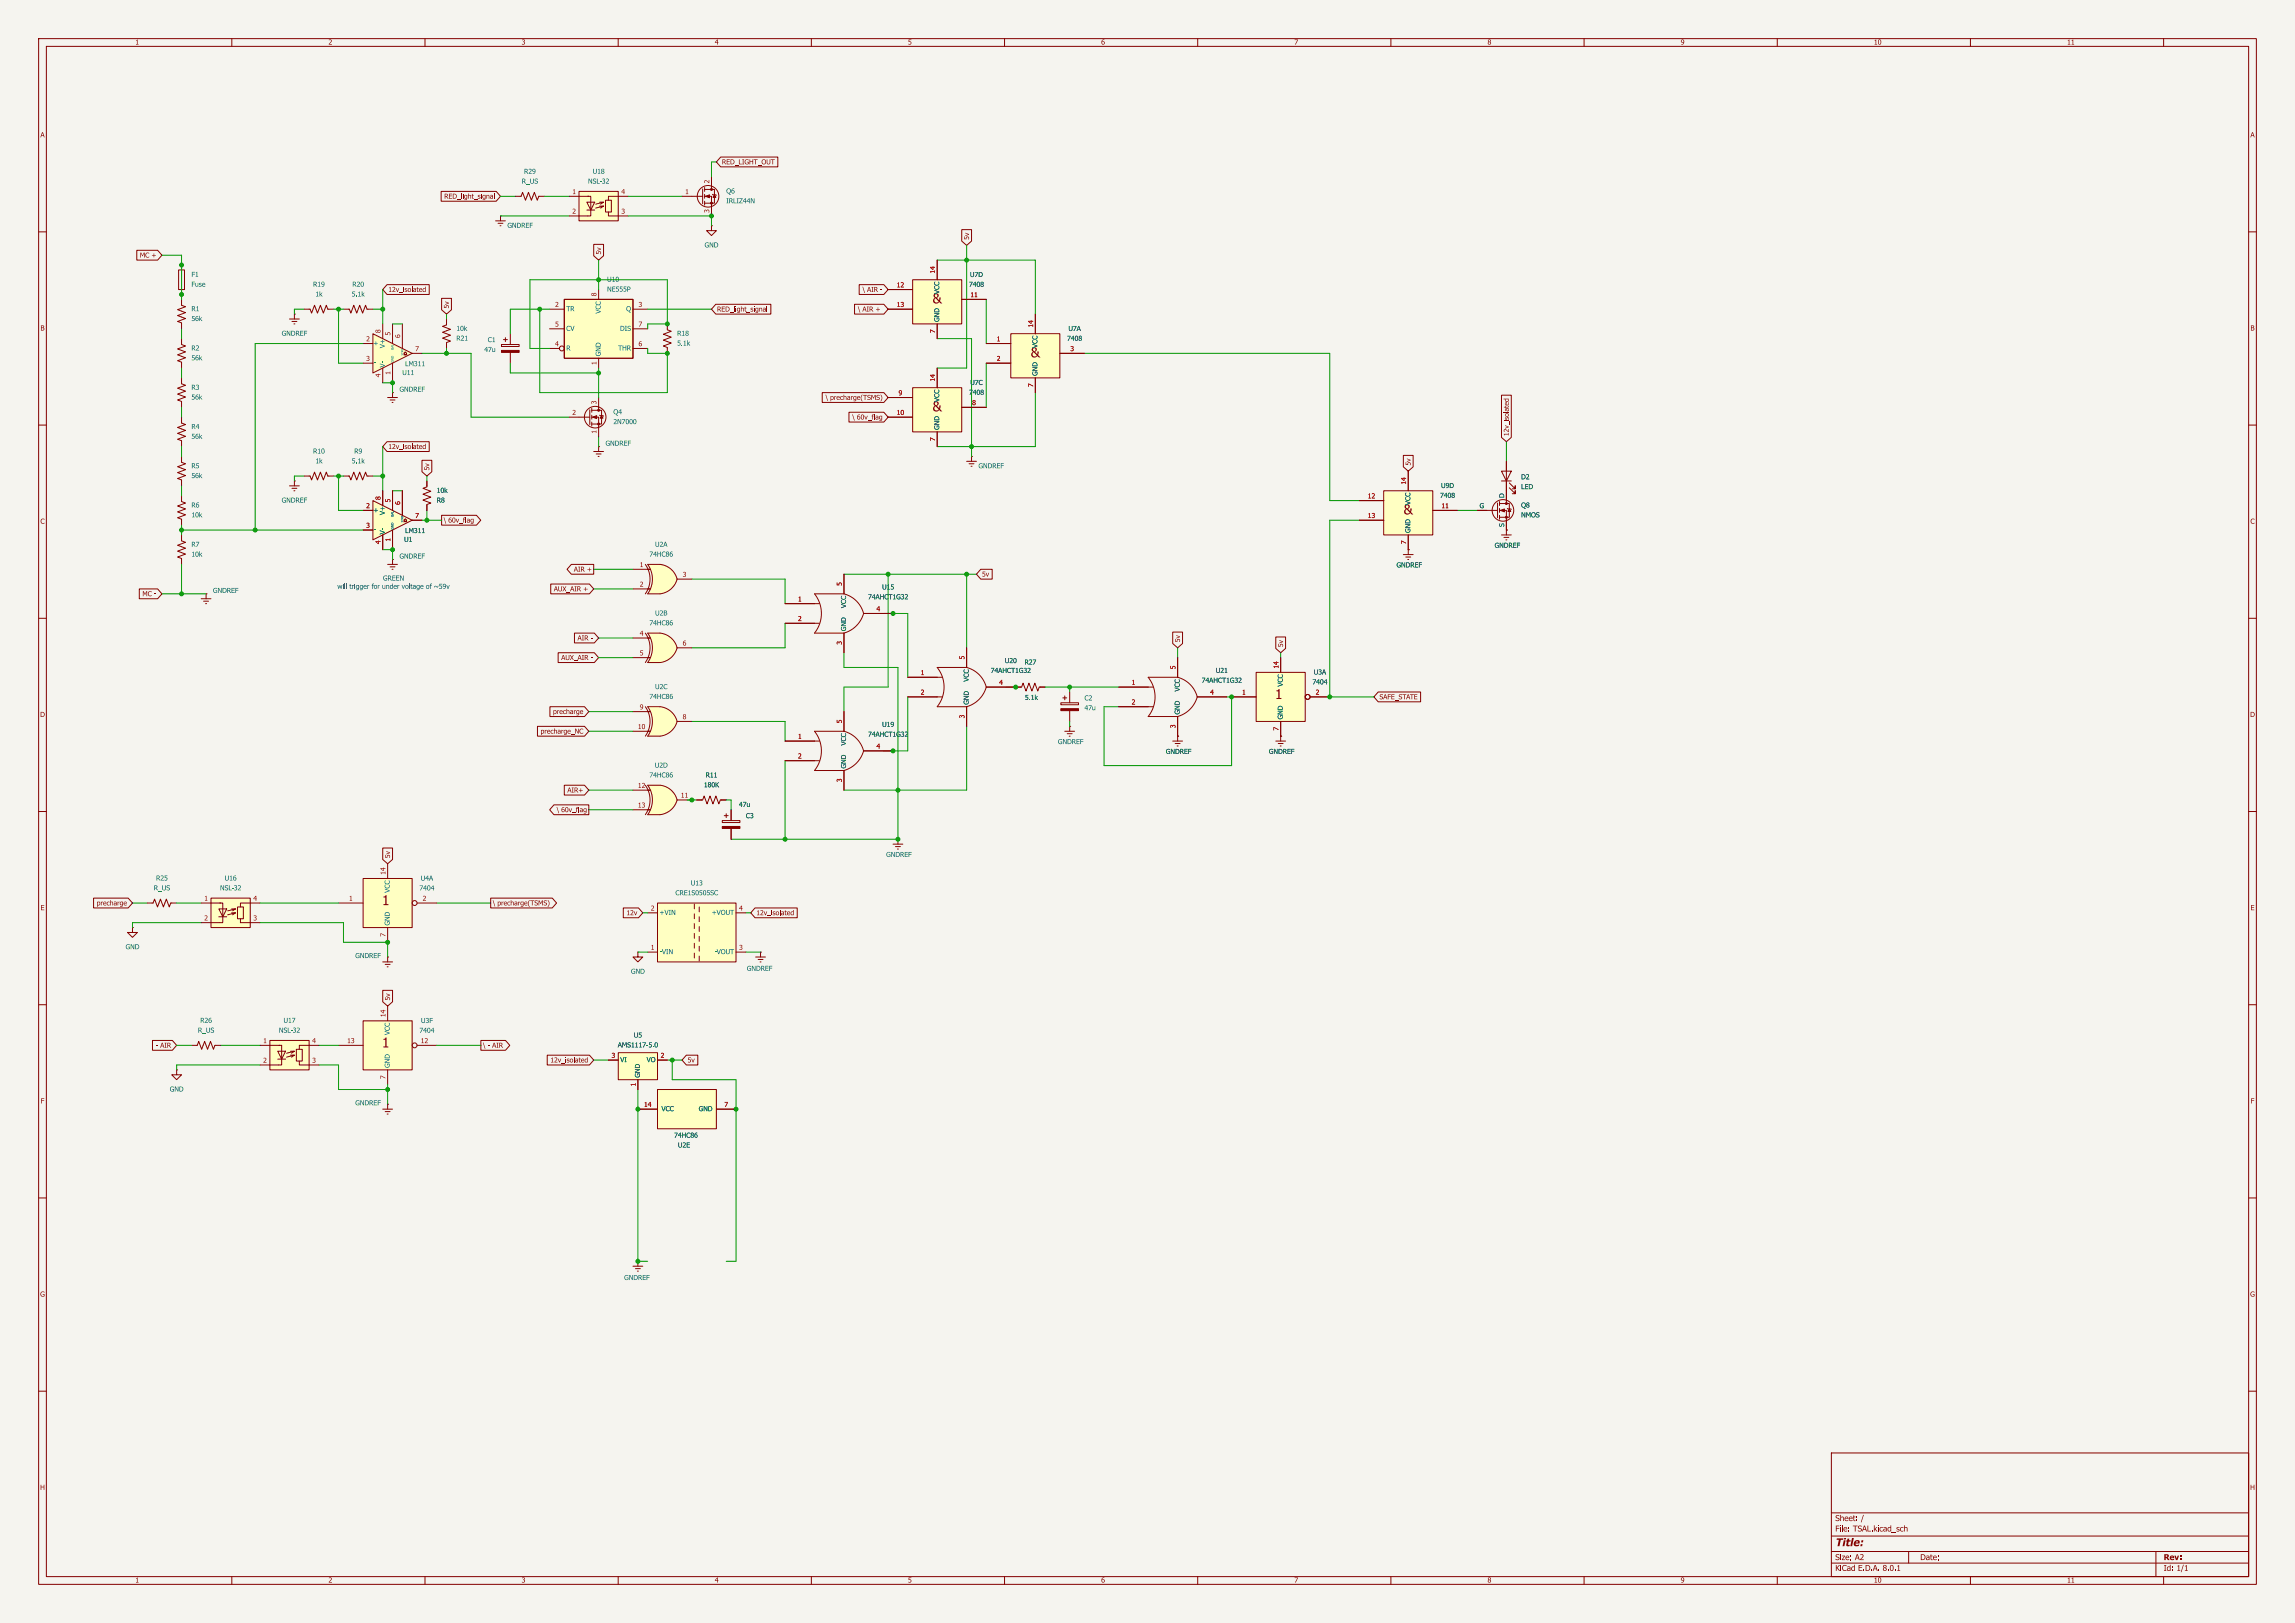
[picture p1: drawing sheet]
<svg xmlns="http://www.w3.org/2000/svg" width="594mm" height="420mm" viewBox="0 0 594 420" stroke-linecap="round" stroke-linejoin="round" font-family="sans-serif">
<defs><g id="words">
<g font-size="3.5" fill="#840000">
<text x="241.4" y="79.6">&amp;</text>
<text x="266.8" y="93.6">&amp;</text>
<text x="241.4" y="107.6">&amp;</text>
<text x="363.3" y="134.2">&amp;</text>
<text x="330" y="182">1</text>
<text x="98.9" y="235.3">1</text>
<text x="98.9" y="272.2">1</text>
</g>
<text font-size="2.8" fill="#840000" x="475" y="401">Title:</text>
<g font-size="2.1" fill="#840000">
<text x="475" y="394.3">Sheet: /</text>
<text x="475" y="397">File: TSAL.kicad_sch</text>
<text x="475" y="407.2">KiCadE.D.A.8.0.1</text>
<text x="475" y="404.4">Size: A2</text>
<text x="497" y="404.4">Date:</text>
<text x="560" y="404.4">Rev:</text>
<text x="560" y="407.2">Id: 1/1</text>
</g>
<g font-size="1.8" fill="#840000">
<text x="35" y="12.1">1</text>
<text x="185" y="12.1">4</text>
<text x="535" y="12.1">11</text>
<text x="10.5" y="36.1">A</text>
<text x="582.5" y="36.1">A</text>
<text x="186.8" y="43.1">RED_LIGHT_OUT</text>
<text x="115" y="52">RED_light_signal</text>
<text x="36.2" y="67.2">MC+</text>
<text x="100.5" y="76.1">12v_isolated</text>
<text x="223.2" y="76.1">\ AIR -</text>
<text x="185.6" y="81.2">RED_light_signal</text>
<text x="222" y="81.2">\ AIR +</text>
<text x="10.5" y="86.1">B</text>
<text x="582.5" y="86.1">B</text>
<text x="213.6" y="104">\ precharge(TSMS)</text>
<text x="220.5" y="109.1">\ 60v_flag</text>
<text x="391.1" y="112.9" transform="rotate(-90 391.1 112.9)">12v_isolated</text>
<text x="100.5" y="116.7">12v_isolated</text>
<text x="10.5" y="136.1">C</text>
<text x="114.8" y="135.8">\ 60v_flag</text>
<text x="582.5" y="136.1">C</text>
<text x="148.5" y="148.5">AIR +</text>
<text x="36.8" y="154.8">MC-</text>
<text x="143.3" y="153.6">AUX_AIR+</text>
<text x="149.5" y="166.3">AIR -</text>
<text x="145.3" y="171.4">AUX_AIR-</text>
<text x="143.1" y="185.3">precharge</text>
<text x="357" y="181.5">SAFE_STATE</text>
<text x="10.4" y="186.1">D</text>
<text x="139.9" y="190.4">precharge_NC</text>
<text x="582.4" y="186.1">D</text>
<text x="146.8" y="205.6">AIR+</text>
<text x="144" y="210.7">\ 60v_flag</text>
<text x="10.5" y="236.1">E</text>
<text x="25" y="234.9">precharge</text>
<text x="127.5" y="234.9">\ precharge(TSMS)</text>
<text x="162.1" y="237.4">12v</text>
<text x="195.7" y="237.4">12v_isolated</text>
<text x="582.5" y="236.1">E</text>
<text x="40.3" y="271.7">- AIR</text>
<text x="124.9" y="271.7">\ - AIR</text>
<text x="142.4" y="275.5">12v_isolated</text>
<text x="10.5" y="286.1">F</text>
<text x="582.5" y="286.1">F</text>
<text x="10.4" y="336.1">G</text>
<text x="582.4" y="336.1">G</text>
<text x="10.4" y="386.1">H</text>
<text x="582.4" y="386.1">H</text>
<text x="35" y="410.1">1</text>
<text x="185" y="410.1">4</text>
<text x="535" y="410.1">11</text>
</g>
<g font-size="1.8" fill="#006464">
<text x="135.6" y="45.5">R29</text>
<text x="153.4" y="45.5">U18</text>
<text x="135" y="48.1">R_US</text>
<text x="152.2" y="48.1">NSL-32</text>
<text x="188" y="50.6">Q6</text>
<text x="188" y="53.2">IRLIZ44N</text>
<text x="131.3" y="59.5">GNDREF</text>
<text x="182.4" y="64.6">GND</text>
<text x="49.5" y="72.2">F1</text>
<text x="49.5" y="74.7">Fuse</text>
<text x="81" y="74.7">R19</text>
<text x="91" y="77.3">5.1k</text>
<text x="91.2" y="74.7">R20</text>
<text x="157.1" y="73.5">U10</text>
<text x="157.1" y="76">NE555P</text>
<text x="243.7" y="76.1" transform="rotate(-90 243.7 76.1)">VCC</text>
<text x="250.8" y="74.8">7408</text>
<text x="251.1" y="72.2">U7D</text>
<text x="49.5" y="81.1">R1</text>
<text x="49.5" y="83.6">56k</text>
<text x="146.6" y="81.1">TR</text>
<text x="156" y="81.2" transform="rotate(-90 156 81.2)">VCC</text>
<text x="162.1" y="81.1">Q</text>
<text x="243.7" y="83.3" transform="rotate(-90 243.7 83.3)">GND</text>
<text x="72.9" y="87.4">GNDREF</text>
<text x="118.1" y="88.7">R21</text>
<text x="118.1" y="86.2">10k</text>
<text x="126.2" y="89.1">C1</text>
<text x="146.6" y="86.2">CV</text>
<text x="160.5" y="86.2">DIS</text>
<text x="175.3" y="87.4">R18</text>
<text x="175.3" y="90">5.1k</text>
<text x="276.2" y="88.7">7408</text>
<text x="276.5" y="86.2">U7A</text>
<text x="49.5" y="91.3">R2</text>
<text x="49.5" y="93.8">56k</text>
<text x="100.1" y="95.1" transform="rotate(-90 100.1 95.1)">V-</text>
<text x="100.1" y="90.1" transform="rotate(-90 100.1 90.1)">V+</text>
<text x="104.9" y="95.3">LM311</text>
<text x="125.3" y="91.6">47u</text>
<text x="146.6" y="91.3">R</text>
<text x="156" y="92.2" transform="rotate(-90 156 92.2)">GND</text>
<text x="160" y="91.3">THR</text>
<text x="269.1" y="90.1" transform="rotate(-90 269.1 90.1)">VCC</text>
<text x="49.5" y="101.4">R3</text>
<text x="103.4" y="101.9">GNDREF</text>
<text x="104.1" y="97.6">U11</text>
<text x="251.1" y="100.2">U7C</text>
<text x="269.1" y="97.3" transform="rotate(-90 269.1 97.3)">GND</text>
<text x="49.5" y="104">56k</text>
<text x="158.7" y="107.8">Q4</text>
<text x="243.7" y="104" transform="rotate(-90 243.7 104)">VCC</text>
<text x="250.8" y="102.7">7408</text>
<text x="49.5" y="111.6">R4</text>
<text x="158.7" y="110.3">2N7000</text>
<text x="243.7" y="111.3" transform="rotate(-90 243.7 111.3)">GND</text>
<text x="49.5" y="114.1">56k</text>
<text x="81" y="117.9">R10</text>
<text x="91.7" y="117.9">R9</text>
<text x="156.7" y="115.9">GNDREF</text>
<text x="49.5" y="121.7">R5</text>
<text x="49.5" y="124.3">56k</text>
<text x="91" y="120.5">5.1k</text>
<text x="253.2" y="121.7">GNDREF</text>
<text x="393.7" y="124.6">D2</text>
<text x="49.5" y="131.9">R6</text>
<text x="72.9" y="130.6">GNDREF</text>
<text x="113" y="130.6">R8</text>
<text x="113" y="128.1">10k</text>
<text x="365.6" y="130.7" transform="rotate(-90 365.6 130.7)">VCC</text>
<text x="372.7" y="129.4">7408</text>
<text x="373" y="126.8">U9D</text>
<text x="382.9" y="131.7">G</text>
<text x="389.5" y="128.9" transform="rotate(-90 389.5 128.9)">D</text>
<text x="393.7" y="131.9">Q8</text>
<text x="393.7" y="127.1">LED</text>
<text x="49.5" y="134.4">10k</text>
<text x="100.1" y="133.3" transform="rotate(-90 100.1 133.3)">V+</text>
<text x="365.6" y="137.9" transform="rotate(-90 365.6 137.9)">GND</text>
<text x="389.5" y="136.4" transform="rotate(-90 389.5 136.4)">S</text>
<text x="393.7" y="134.4">NMOS</text>
<text x="49.5" y="142.1">R7</text>
<text x="100.1" y="138.3" transform="rotate(-90 100.1 138.3)">V-</text>
<text x="104.6" y="140.8">U1</text>
<text x="104.9" y="138.5">LM311</text>
<text x="169.5" y="142.1">U2A</text>
<text x="386.8" y="142.3">GNDREF</text>
<text x="49.5" y="144.6">10k</text>
<text x="103.4" y="145.1">GNDREF</text>
<text x="168.1" y="144.6">74HC86</text>
<text x="361.4" y="147.4">GNDREF</text>
<text x="55.1" y="154">GNDREF</text>
<text x="224.7" y="155.6">74AHCT1G32</text>
<text x="228.3" y="153.1">U15</text>
<text x="169.6" y="159.8">U2B</text>
<text x="219.5" y="157.4" transform="rotate(-90 219.5 157.4)">VCC</text>
<text x="168.1" y="162.4">74HC86</text>
<text x="219.5" y="163.3" transform="rotate(-90 219.5 163.3)">GND</text>
<text x="260.1" y="172.1">U20</text>
<text x="265.2" y="172.5">R27</text>
<text x="169.5" y="178.9">U2C</text>
<text x="251.3" y="176.4" transform="rotate(-90 251.3 176.4)">VCC</text>
<text x="256.4" y="174.7">74AHCT1G32</text>
<text x="305.9" y="179" transform="rotate(-90 305.9 179)">VCC</text>
<text x="311" y="177.2">74AHCT1G32</text>
<text x="314.7" y="174.7">U21</text>
<text x="332.6" y="177.7" transform="rotate(-90 332.6 177.7)">VCC</text>
<text x="339.7" y="177.6">7404</text>
<text x="340" y="175.1">U3A</text>
<text x="168.1" y="181.4">74HC86</text>
<text x="251.3" y="182.4" transform="rotate(-90 251.3 182.4)">GND</text>
<text x="265.3" y="181.7">5.1k</text>
<text x="280.7" y="181.8">C2</text>
<text x="280.7" y="184.3">47u</text>
<text x="305.9" y="184.9" transform="rotate(-90 305.9 184.9)">GND</text>
<text x="224.7" y="191.2">74AHCT1G32</text>
<text x="228.3" y="188.7">U19</text>
<text x="332.6" y="186.2" transform="rotate(-90 332.6 186.2)">GND</text>
<text x="219.5" y="192.9" transform="rotate(-90 219.5 192.9)">VCC</text>
<text x="273.8" y="193.1">GNDREF</text>
<text x="301.8" y="195.6">GNDREF</text>
<text x="328.4" y="195.6">GNDREF</text>
<text x="168.1" y="201.7">74HC86</text>
<text x="169.5" y="199.2">U2D</text>
<text x="182.6" y="201.7">R11</text>
<text x="219.5" y="198.9" transform="rotate(-90 219.5 198.9)">GND</text>
<text x="182.2" y="204.3">180K</text>
<text x="191.3" y="209.4">47u</text>
<text x="193" y="212.3">C3</text>
<text x="229.4" y="222.3">GNDREF</text>
<text x="39.8" y="231">R_US</text>
<text x="40.4" y="228.4">R25</text>
<text x="56.9" y="231">NSL-32</text>
<text x="58.1" y="228.4">U16</text>
<text x="101.4" y="231" transform="rotate(-90 101.4 231)">VCC</text>
<text x="108.5" y="231">7404</text>
<text x="108.9" y="228.4">U4A</text>
<text x="174.8" y="232.2">CRE1S0505SC</text>
<text x="178.8" y="229.7">U13</text>
<text x="101.4" y="239.5" transform="rotate(-90 101.4 239.5)">GND</text>
<text x="170.7" y="237.3">+VIN</text>
<text x="184.2" y="237.3">+VOUT</text>
<text x="32.5" y="246.2">GND</text>
<text x="91.9" y="248.5">GNDREF</text>
<text x="170.7" y="247.5">-VIN</text>
<text x="184.9" y="247.5">-VOUT</text>
<text x="193.3" y="251.8">GNDREF</text>
<text x="163.3" y="252.5">GND</text>
<text x="51.2" y="267.8">R_US</text>
<text x="51.8" y="265.2">R26</text>
<text x="72.2" y="267.8">NSL-32</text>
<text x="73.4" y="265.2">U17</text>
<text x="101.4" y="267.9" transform="rotate(-90 101.4 267.9)">VCC</text>
<text x="108.5" y="267.8">7404</text>
<text x="109" y="265.3">U3F</text>
<text x="164" y="269.1">U5</text>
<text x="159.9" y="271.6">AMS1117-5.0</text>
<text x="160.5" y="275.4">VI</text>
<text x="167.4" y="275.4">VO</text>
<text x="101.4" y="276.4" transform="rotate(-90 101.4 276.4)">GND</text>
<text x="166.2" y="278.9" transform="rotate(-90 166.2 278.9)">GND</text>
<text x="43.9" y="283">GND</text>
<text x="91.9" y="286.6">GNDREF</text>
<text x="171.2" y="288.1">VCC</text>
<text x="180.8" y="288.1">GND</text>
<text x="174.5" y="295">74HC86</text>
<text x="175.5" y="297.5">U2E</text>
<text x="161.5" y="331.8">GNDREF</text>
</g>
<g font-size="1.8" fill="#a90000">
<text x="183.8" y="47.5" transform="rotate(-90 183.8 47.5)">2</text>
<text x="148.1" y="50.4">1</text>
<text x="160.8" y="50.4">4</text>
<text x="177.3" y="50.4">1</text>
<text x="148.1" y="55.5">2</text>
<text x="160.8" y="55.5">3</text>
<text x="183.8" y="55.1" transform="rotate(-90 183.8 55.1)">3</text>
<text x="242.2" y="70.8" transform="rotate(-90 242.2 70.8)">14</text>
<text x="154.6" y="76.7" transform="rotate(-90 154.6 76.7)">8</text>
<text x="232.1" y="74.6">12</text>
<text x="251.1" y="77.1">11</text>
<text x="143.7" y="79.7">2</text>
<text x="165.2" y="79.7">3</text>
<text x="232.1" y="79.7">13</text>
<text x="94.8" y="88.5">2</text>
<text x="98.7" y="86.2" transform="rotate(-90 98.7 86.2)">8</text>
<text x="101.2" y="86.8" transform="rotate(-90 101.2 86.8)">5</text>
<text x="103.8" y="87.5" transform="rotate(-90 103.8 87.5)">6</text>
<text x="143.7" y="89.8">4</text>
<text x="143.7" y="84.7">5</text>
<text x="165.2" y="89.8">6</text>
<text x="165.2" y="84.7">7</text>
<text x="242.2" y="86.2" transform="rotate(-90 242.2 86.2)">7</text>
<text x="258" y="88.5">1</text>
<text x="267.6" y="84.8" transform="rotate(-90 267.6 84.8)">14</text>
<text x="94.8" y="93.6">3</text>
<text x="107.5" y="91.1">7</text>
<text x="154.6" y="94.5" transform="rotate(-90 154.6 94.5)">1</text>
<text x="258" y="93.6">2</text>
<text x="277" y="91.1">3</text>
<text x="98.7" y="97.6" transform="rotate(-90 98.7 97.6)">4</text>
<text x="101.2" y="97" transform="rotate(-90 101.2 97)">1</text>
<text x="242.2" y="98.8" transform="rotate(-90 242.2 98.8)">14</text>
<text x="267.6" y="100.2" transform="rotate(-90 267.6 100.2)">7</text>
<text x="148.1" y="107.6">2</text>
<text x="154.6" y="104.6" transform="rotate(-90 154.6 104.6)">3</text>
<text x="232.1" y="107.6">10</text>
<text x="232.6" y="102.5">9</text>
<text x="251.6" y="105.1">8</text>
<text x="154.6" y="112.2" transform="rotate(-90 154.6 112.2)">1</text>
<text x="242.2" y="114.2" transform="rotate(-90 242.2 114.2)">7</text>
<text x="364.1" y="125.4" transform="rotate(-90 364.1 125.4)">14</text>
<text x="94.8" y="131.7">2</text>
<text x="98.7" y="129.4" transform="rotate(-90 98.7 129.4)">8</text>
<text x="101.2" y="130" transform="rotate(-90 101.2 130)">5</text>
<text x="103.8" y="130.7" transform="rotate(-90 103.8 130.7)">6</text>
<text x="354" y="129.2">12</text>
<text x="373" y="131.7">11</text>
<text x="94.8" y="136.8">3</text>
<text x="107.5" y="134.3">7</text>
<text x="354" y="134.3">13</text>
<text x="98.7" y="140.8" transform="rotate(-90 98.7 140.8)">4</text>
<text x="101.2" y="140.2" transform="rotate(-90 101.2 140.2)">1</text>
<text x="364.1" y="140.8" transform="rotate(-90 364.1 140.8)">7</text>
<text x="165.6" y="147">1</text>
<text x="176.7" y="149.5">3</text>
<text x="165.6" y="152">2</text>
<text x="206.5" y="155.9">1</text>
<text x="218.1" y="151.6" transform="rotate(-90 218.1 151.6)">5</text>
<text x="206.5" y="160.9">2</text>
<text x="226.8" y="158.4">4</text>
<text x="165.6" y="164.7">4</text>
<text x="176.7" y="167.3">6</text>
<text x="218.1" y="166.9" transform="rotate(-90 218.1 166.9)">3</text>
<text x="165.6" y="169.8">5</text>
<text x="249.8" y="170.7" transform="rotate(-90 249.8 170.7)">5</text>
<text x="304.4" y="173.2" transform="rotate(-90 304.4 173.2)">5</text>
<text x="331.1" y="173.1" transform="rotate(-90 331.1 173.1)">14</text>
<text x="238.3" y="174.9">1</text>
<text x="238.3" y="180">2</text>
<text x="258.6" y="177.4">4</text>
<text x="292.9" y="177.4">1</text>
<text x="313.2" y="180">4</text>
<text x="321.5" y="180">1</text>
<text x="340.5" y="180">2</text>
<text x="165.6" y="183.8">9</text>
<text x="249.8" y="185.9" transform="rotate(-90 249.8 185.9)">3</text>
<text x="292.9" y="182.5">2</text>
<text x="165.1" y="188.9">10</text>
<text x="176.7" y="186.3">8</text>
<text x="206.5" y="191.4">1</text>
<text x="218.1" y="187.2" transform="rotate(-90 218.1 187.2)">5</text>
<text x="304.4" y="188.4" transform="rotate(-90 304.4 188.4)">3</text>
<text x="331.1" y="189.1" transform="rotate(-90 331.1 189.1)">7</text>
<text x="206.5" y="196.5">2</text>
<text x="226.8" y="194">4</text>
<text x="218.1" y="202.4" transform="rotate(-90 218.1 202.4)">3</text>
<text x="165.1" y="204.1">12</text>
<text x="165.1" y="209.2">13</text>
<text x="176.2" y="206.7">11</text>
<text x="100" y="226.4" transform="rotate(-90 100 226.4)">14</text>
<text x="52.9" y="233.3">1</text>
<text x="65.6" y="233.3">4</text>
<text x="90.3" y="233.3">1</text>
<text x="109.4" y="233.3">2</text>
<text x="52.9" y="238.4">2</text>
<text x="65.6" y="238.4">3</text>
<text x="168.4" y="235.9">2</text>
<text x="191.3" y="235.9">4</text>
<text x="100" y="242.4" transform="rotate(-90 100 242.4)">7</text>
<text x="168.4" y="246">1</text>
<text x="191.3" y="246">3</text>
<text x="100" y="263.2" transform="rotate(-90 100 263.2)">14</text>
<text x="68.1" y="270.2">1</text>
<text x="68.1" y="275.2">2</text>
<text x="80.8" y="275.2">3</text>
<text x="80.8" y="270.2">4</text>
<text x="89.8" y="270.2">13</text>
<text x="108.9" y="270.2">12</text>
<text x="158.3" y="274">3</text>
<text x="171" y="274">2</text>
<text x="100" y="279.3" transform="rotate(-90 100 279.3)">7</text>
<text x="164.7" y="281.2" transform="rotate(-90 164.7 281.2)">1</text>
<text x="166.7" y="286.7">14</text>
<text x="187.5" y="286.7">7</text>
</g>
<g font-size="1.8" fill="#0000c2">
<text x="87.3" y="152.9">will trigger for under voltage of ~59v</text>
<text x="99.1" y="150.8">GREEN</text>
</g>
<g font-size=".9" fill="#006464">
<text x="102.1" y="93.9" transform="rotate(-90 102.1 93.9)">GND</text>
<text x="102.1" y="90.5" transform="rotate(-90 102.1 90.5)">BAL</text>
<text x="102.1" y="137" transform="rotate(-90 102.1 137)">GND</text>
<text x="102.1" y="133.7" transform="rotate(-90 102.1 133.7)">BAL</text>
</g>
<g font-size=".7" fill="#006464">
<text x="104.6" y="92" transform="rotate(-90 104.6 92)">STRB</text>
<text x="104.6" y="135.1" transform="rotate(-90 104.6 135.1)">STRB</text>
</g>
</g></defs>
<path d="M0 0h594v420h-594z" fill="#f5f4ef" stroke="#f5f4ef" stroke-width=".26"/>
<g fill="none" stroke="#840000" stroke-width=".26">
<path d="M10 10h574v400h-574zM12 12h570v396h-570zM60 10v2M110 10v2M160 10v2M210 10v2M260 10v2M310 10v2M360 10v2M410 10v2M460 10v2M510 10v2"/>
<path d="M560 10v2M474 376h108v32h-108z"/>
</g>
<g fill="#840000">
<path d="M85.1 10.3a.51 .51 0 0 1 .8 .3 .51 .51 0 0 1-.5 .6l-.1 .2h.6v.1h-.8l.3-.5a.35 .35 0 0 0 .3-.5 .35 .35 0 0 0-.6 0z"/>
<path d="M135.1 10.3l.2-.1a.35 .35 0 0 1 .5 .1 .35 .35 0 0 1-.2 .5 .44 .44 0 0 1 .2 .7 .44 .44 0 0 1-.7 0v-.2a.31 .31 0 0 0 .4 .2 .31 .31 0 0 0 .2-.3 .31 .31 0 0 0-.3-.3v-.2a.25 .25 0 0 0 .2-.2 .25 .25 0 0 0-.2-.3 .25 .25 0 0 0-.3 .3z"/>
<path d="M235.2 10.2h.7v.2h-.6v.3a.42 .42 0 0 1 .6 .2 .42 .42 0 0 1-.2 .6 .42 .42 0 0 1-.6-.2 .33 .33 0 0 0 .5 .1 .33 .33 0 0 0 0-.5 .33 .33 0 0 0-.4 0z"/>
<path d="M285.3 10.4l.5-.2v.2h-.4v.3a.44 .44 0 0 1 .5 .4 .44 .44 0 0 1-.5 .5 .44 .44 0 0 1-.3-.6h.2a.29 .29 0 0 0 .3 .4 .29 .29 0 0 0 .2-.5 .29 .29 0 0 0-.5 0l-.2 .1z"/>
<path d="M335.1 10.2h.8l-.5 1.3h-.2l.6-1.1h-.7z"/>
<path d="M385.2 10.3a.37 .37 0 0 1 .6 0 .37 .37 0 0 1-.1 .5 .41 .41 0 0 1 0 .7 .41 .41 0 0 1-.6-.3h.1a.25 .25 0 0 0 .4 .2 .25 .25 0 0 0 0-.4 .25 .25 0 0 0-.4 .1l-.1 .1a.34 .34 0 0 0 .2-.4 .34 .34 0 0 0-.2-.3h.2a.23 .23 0 0 0 .3 .2 .23 .23 0 0 0 0-.4 .23 .23 0 0 0-.3 .2h-.2z"/>
<path d="M435.2 10.3a.63 .63 0 0 1 .8 .5 .63 .63 0 0 1-.6 .8l-.2-.2a.4 .4 0 0 0 .5-.4h-.5l-.1-.4h.1a.25 .25 0 0 0 .4 .2 .25 .25 0 0 0 0-.4 .25 .25 0 0 0-.4 .2h-.1z"/>
<path d="M485.2 10.4l.4-.2v1.2l.3 .1h-.7l.2-.1v-.9z"/>
<path d="M486.2 10.3a.66 .66 0 0 1 .8 .4 .66 .66 0 0 1-.3 .8 .48 .48 0 0 1-.5-.1 .48 .48 0 0 1-.1-.5h.1a.32 .32 0 0 0 .1 .4 .32 .32 0 0 0 .4 0 .32 .32 0 0 0 0-.4 .32 .32 0 0 0 0-.5 .32 .32 0 0 0-.4 0 .32 .32 0 0 0-.1 .5h-.1z"/>
</g>
<path d="M60 408v2M110 408v2M160 408v2M210 408v2M260 408v2M310 408v2M360 408v2M410 408v2M460 408v2M510 408v2M560 408v2" fill="none" stroke="#840000" stroke-width=".26"/>
<g fill="#840000">
<path d="M85.1 408.3a.51 .51 0 0 1 .8 .3 .51 .51 0 0 1-.5 .6l-.1 .2h.6v.1h-.8l.3-.5a.35 .35 0 0 0 .3-.5 .35 .35 0 0 0-.6 0z"/>
<path d="M135.1 408.3l.2-.1a.35 .35 0 0 1 .5 .1 .35 .35 0 0 1-.2 .5 .44 .44 0 0 1 .2 .7 .44 .44 0 0 1-.7 0v-.2a.31 .31 0 0 0 .4 .2 .31 .31 0 0 0 .2-.4 .31 .31 0 0 0-.3-.2v-.2a.25 .25 0 0 0 .2-.2 .25 .25 0 0 0-.2-.3 .25 .25 0 0 0-.3 .3z"/>
<path d="M235.2 408.2h.7v.2h-.6v.3a.42 .42 0 0 1 .6 .2 .42 .42 0 0 1-.2 .6 .42 .42 0 0 1-.6-.2 .33 .33 0 0 0 .5 .1 .33 .33 0 0 0 0-.5 .33 .33 0 0 0-.4 0z"/>
<path d="M285.3 408.3l.5-.1v.2h-.4v.3a.44 .44 0 0 1 .5 .4 .44 .44 0 0 1-.5 .5 .44 .44 0 0 1-.3-.6h.2a.29 .29 0 0 0 .3 .3 .29 .29 0 0 0 .2-.4 .29 .29 0 0 0-.5 0l-.2 .1z"/>
<path d="M335.1 408.2h.8l-.5 1.3h-.2l.6-1.1h-.7z"/>
<path d="M385.2 408.3a.37 .37 0 0 1 .6 0 .37 .37 0 0 1-.1 .5 .41 .41 0 0 1 0 .7 .41 .41 0 0 1-.6-.4h.1a.25 .25 0 0 0 .4 .3 .25 .25 0 0 0 0-.5 .25 .25 0 0 0-.4 .2h-.1a.34 .34 0 0 0 .2-.3 .34 .34 0 0 0-.2-.3h.2a.23 .23 0 0 0 .3 .2 .23 .23 0 0 0 0-.4 .23 .23 0 0 0-.3 .2h-.2z"/>
<path d="M435.2 408.3a.63 .63 0 0 1 .8 .5 .63 .63 0 0 1-.6 .7l-.2-.1a.4 .4 0 0 0 .5-.4h-.5l-.1-.4h.1a.25 .25 0 0 0 .4 .2 .25 .25 0 0 0 0-.4 .25 .25 0 0 0-.4 .2h-.1z"/>
<path d="M485.2 408.4l.4-.2v1.2l.3 .1h-.7l.2-.1v-.9z"/>
<path d="M486.2 408.3a.66 .66 0 0 1 .8 .4 .66 .66 0 0 1-.3 .8 .48 .48 0 0 1-.5-.1 .48 .48 0 0 1-.1-.5h.1a.32 .32 0 0 0 .1 .4 .32 .32 0 0 0 .4 0 .32 .32 0 0 0 0-.4 .32 .32 0 0 0 0-.5 .32 .32 0 0 0-.4 0 .32 .32 0 0 0-.1 .5h-.1z"/>
</g>
<g fill="none" stroke="#840000" stroke-width=".26">
<path d="M10 60h2M582 60h2M10 110h2M582 110h2M10 160h2M582 160h2M10 210h2M582 210h2M10 260h2M582 260h2M10 310h2M582 310h2"/>
<path d="M10 360h2M582 360h2M474 397.5h108M474 404.5h108M474 401.5h108"/>
</g>
<g fill="#840000">
<path d="M477.3 398h.5l-.1 .4h-.5z"/>
<path d="M479.3 398h.5l-.4 2.1h-.5z"/>
</g>
<path d="M47 77.5v1.5l1 .4-2 .7 2 .8-2 .8 2 .7-2 .8 1 .4v1.5M474 391.5h108M494 401.5v3M558 401.5v6.5" fill="none" stroke="#840000" stroke-width=".26"/>
<path d="M51.6 81.7h.2v.8l.5-.4-.4 .4 .5 .6h-.2l-.4-.5v.5h-.2z" fill="#006464"/>
<path d="M180.3 207h1.6l.3-1 .8 2 .8-2 .7 2 .8-2 .8 2 .3-1h1.6M186.9 212.3h4.6v.6h-4.6zM187.5 211.1h1M188 210.6v1M189.2 209.6v2.7M189.2 214.4v2.8" fill="none" stroke="#840000" stroke-width=".26"/>
<path d="M186.9 213.9h4.6v.5h-4.6z" fill="#840000" stroke="#840000" stroke-width=".26"/>
<path d="M96.5 129.5l10.2 5.1-10.2 5.1z" fill="#ffffc2"/>
<path d="M94 132.1h2.5M96.5 129.5l10.2 5.1-10.2 5.1zM101.6 137.2v5M104.5 135h.4l-.4-.4 .4-.4 .4 .4-.4 .4h.4" fill="none" stroke="#840000" stroke-width=".26"/>
<path d="M96.8 132h.4v-.5h.2v.5h.4v.1h-.4v.4h-.2v-.4h-.4z" fill="#006464"/>
<path d="M94 137.2h2.5" fill="none" stroke="#840000" stroke-width=".26"/>
<path d="M96.7 137h.5v.2h-.5z" fill="#006464"/>
<path d="M99.1 127v3.8M99.1 138.4v3.8M101.6 127v5.1M104.1 127v6.4M106.7 134.6h2.5M38.1 233.7h1.5l.4-1 .8 2 .7-2 .8 2 .8-2 .7 2 .4-1h1.5M34.3 240v1.3h1.3l-1.3 1.3-1.3-1.3h1.3M34.3 240h.1M165.1 246.4v1.3h1.3l-1.3 1.2-1.3-1.2h1.3M165.1 246.4h.1" fill="none" stroke="#840000" stroke-width=".26"/>
<path d="M54.6 232.4h10.2v7.6h-10.2z" fill="#ffffc2"/>
<path d="M52.1 233.7h5M54.6 232.4h10.2v7.6h-10.2zM56.6 237.2h2.1M56.6 235.2h2.1l-1 2zM56.9 233.7h.8v5.1h-5.6M59.9 236.2h1.1l-.8 .5M59.9 235.2h1.1l-.8 .5M61 236.2l-2.1 .5M61 235.2l-2.1 .5M61.5 234.7h1.5v3h-1.5zM62.2 237.7v1.1h5.1M67.3 233.7h-5.1v1" fill="none" stroke="#840000" stroke-width=".26"/>
<path d="M160 272.4h10.2v7h-10.2z" fill="#ffffc2"/>
<path d="M172.7 83.8v1.5l1 .4-2 .8 2 .7-2 .8 2 .8-2 .7 1 .4v1.5M157.5 274.3h2.5M160 272.4h10.2v7h-10.2zM165.1 279.4v2.5M170.2 274.3h2.5" fill="none" stroke="#840000" stroke-width=".26"/>
<path d="M177.9 88.1h.1v.8l.6-.4-.4 .4 .5 .5h-.3l-.3-.4-.1 .4h-.1z" fill="#006464"/>
<path d="M46.2 69.9h1.6v5h-1.6zM47 68.6v7.6M74.9 125.7h2.6M75.6 126.4h1.2M76.1 127h.2M76.2 124.5h.1M76.2 124.5v1.2" fill="none" stroke="#840000" stroke-width=".26"/>
<path d="M170.2 166.3l5.1 1.3a5.2 5.2 0 0 1-4.5 3.9z" fill="#ffffc2" stroke="#ffffc2" stroke-width=".26"/>
<path d="M167.6 171.5h3.2M167.6 163.8h3.2" fill="none" stroke="#ffffc2" stroke-width=".26"/>
<path d="M167.6 163.8h3.2v7.7h-3.2a6.7 6.7 0 0 0 0-7.7z" fill="#ffffc2"/>
<path d="M170.8 163.8a5.1 5.1 0 0 1 4.5 3.8l-5 1.3z" fill="#ffffc2" stroke="#ffffc2" stroke-width=".26"/>
<path d="M163.8 170.2h4.5M163.8 165.1h4.5M167 163.8a6.6 6.6 0 0 1 0 7.7M175.3 167.6a5.2 5.2 0 0 1-4.5 3.9h-3.2a6.6 6.6 0 0 0 0-7.7h3.2a5.1 5.1 0 0 1 4.5 3.8h3.8" fill="none" stroke="#840000" stroke-width=".26"/>
<path d="M94 264.2h12.7v12.7h-12.7z" fill="#ffffc2"/>
<g fill="none" stroke="#840000" stroke-width=".26">
<path d="M87.6 270.5h6.4M94 264.2h12.7v12.7h-12.7zM100.3 260.4v3.8M100.3 276.9v3.8M107.9 270.5h5.1"/>
<circle cx="107.3" cy="270.5" r=".63"/>
</g>
<path d="M110.7 266.1a.64 .64 0 0 1 .7 .3 .64 .64 0 0 1-.2 .8 .47 .47 0 0 1-.5-.1 .47 .47 0 0 1-.1-.5h.1a.31 .31 0 0 0 .1 .4 .31 .31 0 0 0 .4 0 .31 .31 0 0 0 0-.4 .31 .31 0 0 0 0-.4 .31 .31 0 0 0-.4 0 .31 .31 0 0 0-.1 .4h-.1z" fill="#006464"/>
<path d="M88.9 123.2h1.5l.4 1 .8-2 .7 2 .8-2 .8 2 .7-2 .4 1h1.5" fill="none" stroke="#840000" stroke-width=".26"/>
<path d="M93.6 118.6h.2v.7l.6-.4-.4 .4 .4 .6h-.2l-.3-.5-.1 .5h-.2z" fill="#006464"/>
<path d="M78.7 123.2h1.6l.3 1 .8-2 .8 2 .7-2 .8 2 .8-2 .3 1h1.6" fill="none" stroke="#840000" stroke-width=".26"/>
<g fill="#006464">
<path d="M81.8 118.8l.4-.2v1.2l.3 .1h-.7l.3-.1v-.9z"/>
<path d="M82.7 118.6h.2v.7l.6-.4-.4 .4 .4 .6h-.2l-.4-.5v.5h-.2z"/>
</g>
<path d="M69.8 269.2h10.2v7.7h-10.2z" fill="#ffffc2"/>
<g fill="none" stroke="#840000" stroke-width=".26">
<path d="M47 108v1.5l1 .4-2 .7 2 .8-2 .7 2 .8-2 .8 1 .3v1.6M52.1 154.9h2.5M52.7 155.6h1.3M53.2 156.2h.3M53.3 153.7h.1M53.3 153.7v1.2M99.1 248.9h2.5M99.7 249.6h1.3M100.2 250.2h.3M100.3 247.7h.1M100.3 247.7v1.2M67.3 270.5h5.1"/>
<path d="M69.8 269.2h10.2v7.7h-10.2zM71.9 274.1h2M71.9 272h2l-1 2.1zM72.1 270.5h.8v5.1h-5.6M75.2 273.1h1l-.8 .5M75.2 272h1l-.8 .5M76.2 273.1l-2 .5M76.2 272l-2 .5M76.7 271.5h1.5v3.1h-1.5zM77.5 274.6v1h5M82.5 270.5h-5v1M99.1 287h2.5"/>
<path d="M99.7 287.7h1.3M100.2 288.3h.3M100.3 285.8h.1M100.3 285.8v1.2"/>
</g>
<path d="M51.6 112.2h.2v.8l.5-.4-.4 .4 .5 .6h-.2l-.4-.5v.5h-.2z" fill="#006464"/>
<path d="M195.6 247.7h2.5M196.2 248.3h1.3M196.7 248.9h.3M196.8 246.4h.1M196.8 246.4v1.3" fill="none" stroke="#840000" stroke-width=".26"/>
<path d="M170.2 233.7h20.3v15.2h-20.3z" fill="#ffffc2"/>
<g fill="none" stroke="#840000" stroke-width=".26">
<path d="M129.8 89.2h4.6v.5h-4.6zM130.3 87.9h1M130.8 87.4v1M132.1 86.4v2.8M132.1 91.2v2.8M47 128.3v1.5l1 .4-2 .7 2 .8-2 .8 2 .7-2 .8 1 .4v1.5M167.6 236.2h2.6M170.2 233.7h20.3v15.2h-20.3zM179.7 233.9v1.3M179.7 236.5v1.2M179.7 239v1.3M181 234.7v1.3"/>
<path d="M181 237.2v1.3M181 239.8v1.2M190.5 236.2h2.5M167.6 246.4h2.6M179.7 241.6v1.2M179.7 244.1v1.3M179.7 246.6v1.3M181 242.3v1.3M181 244.9v1.2M181 247.4v1.3M190.5 246.4h2.5"/>
</g>
<path d="M129.8 90.7h4.6v.5h-4.6z" fill="#840000" stroke="#840000" stroke-width=".26"/>
<path d="M51.6 132.5h.2v.8l.5-.4-.4 .4 .5 .6h-.2l-.4-.5v.5h-.2z" fill="#006464"/>
<path d="M110.5 124.5v1.5l-1 .4 2 .7-2 .8 2 .8-2 .7 2 .8-1 .4v1.5" fill="none" stroke="#840000" stroke-width=".26"/>
<path d="M115.1 126.2h.2v.8l.5-.4-.4 .4 .5 .5h-.2l-.4-.4v.4h-.2z" fill="#006464"/>
<path d="M47 118.1v1.5l1 .4-2 .8 2 .7-2 .8 2 .8-2 .7 1 .4v1.5" fill="none" stroke="#840000" stroke-width=".26"/>
<path d="M51.6 122.4h.2v.8l.5-.5-.4 .5 .5 .5h-.2l-.4-.5v.5h-.2z" fill="#006464"/>
<path d="M47 87.6v1.6l1 .3-2 .8 2 .8-2 .7 2 .8-2 .7 1 .4v1.6" fill="none" stroke="#840000" stroke-width=".26"/>
<path d="M51.6 91.9h.2v.8l.5-.4-.4 .4 .5 .5h-.2l-.4-.4v.4h-.2z" fill="#006464"/>
<path d="M47 97.8v1.5l1 .4-2 .8 2 .7-2 .8 2 .7-2 .8 1 .4v1.5" fill="none" stroke="#840000" stroke-width=".26"/>
<path d="M51.6 102h.2v.8l.5-.4-.4 .4 .5 .6h-.2l-.4-.5v.5h-.2z" fill="#006464"/>
<path d="M170.2 148.5l5.1 1.4a5.2 5.2 0 0 1-4.5 3.8z" fill="#ffffc2" stroke="#ffffc2" stroke-width=".26"/>
<path d="M167.6 153.7h3.2M167.6 146.1h3.2" fill="none" stroke="#ffffc2" stroke-width=".26"/>
<path d="M167.6 146.1h3.2v7.6h-3.2a6.7 6.7 0 0 0 0-7.6z" fill="#ffffc2"/>
<path d="M170.8 146a5.1 5.1 0 0 1 4.5 3.9l-5 1.3z" fill="#ffffc2" stroke="#ffffc2" stroke-width=".26"/>
<path d="M47 138.4v1.6l1 .3-2 .8 2 .8-2 .7 2 .8-2 .7 1 .4v1.6M163.8 152.4h4.5M163.8 147.3h4.5M167 146.1a6.6 6.6 0 0 1 0 7.6M175.3 149.9a5.2 5.2 0 0 1-4.5 3.8h-3.2a6.6 6.6 0 0 0 0-7.6h3.2a5.1 5.1 0 0 1 4.5 3.8h3.8" fill="none" stroke="#840000" stroke-width=".26"/>
<path d="M51.6 142.7h.2v.8l.5-.4-.4 .4 .5 .5h-.2l-.4-.4v.4h-.2z" fill="#006464"/>
<path d="M149.9 49.5h10.1v7.7h-10.1z" fill="#ffffc2"/>
<g fill="none" stroke="#840000" stroke-width=".26">
<path d="M147.3 50.8h5.1M149.9 49.5h10.1v7.7h-10.1zM151.9 54.4h2M151.9 52.3h2l-1 2.1zM152.1 50.8h.8v5.1h-5.6M155.2 53.3h1l-.8 .5M155.2 52.3h1l-.8 .5M156.2 53.3l-2 .5M156.2 52.3l-2 .5M156.7 51.8h1.5v3.1h-1.5zM157.5 54.9v1h5.1M162.6 50.8h-5.1v1"/>
<path d="M153.7 116.8h2.5M154.3 117.5h1.3M154.8 118.1h.3M154.9 115.6h.1M154.9 115.6v1.2M100.3 146.1h2.6M101 146.7h1.2M101.5 147.3h.2M101.6 144.8h.1M101.6 144.8v1.3M45.7 276.9v1.2h1.3l-1.3 1.3-1.3-1.3h1.3M45.7 276.9h.1"/>
</g>
<path d="M94 227.3h12.7v12.7h-12.7z" fill="#ffffc2"/>
<g fill="none" stroke="#840000" stroke-width=".26">
<path d="M87.6 233.7h6.4M94 227.3h12.7v12.7h-12.7zM100.3 223.5v3.8M107.9 233.7h5.1M100.3 240v3.8"/>
<circle cx="107.3" cy="233.7" r=".63"/>
</g>
<path d="M110.7 229.2a.64 .64 0 0 1 .7 .4 .64 .64 0 0 1-.2 .8 .47 .47 0 0 1-.5-.1 .47 .47 0 0 1-.1-.5h.1a.31 .31 0 0 0 .1 .4 .31 .31 0 0 0 .4 0 .31 .31 0 0 0 0-.4 .31 .31 0 0 0 0-.5 .31 .31 0 0 0-.4 0 .31 .31 0 0 0-.1 .5h-.1z" fill="#006464"/>
<path d="M128.3 57.2h2.5M128.9 57.8h1.3M129.4 58.4h.3M129.5 55.9h.1M129.5 55.9v1.3M133.3 50.8h1.6l.4-1 .7 2 .8-2 .7 2 .8-2 .8 2 .3-1h1.6M49.5 270.5h1.6l.3-1 .8 2 .8-2 .7 2 .8-2 .7 2 .4-1h1.5" fill="none" stroke="#840000" stroke-width=".26"/>
<path d="M170.2 185.3l5.1 1.4a5.2 5.2 0 0 1-4.5 3.8z" fill="#ffffc2" stroke="#ffffc2" stroke-width=".26"/>
<path d="M167.6 190.5h3.2M167.6 182.9h3.2" fill="none" stroke="#ffffc2" stroke-width=".26"/>
<path d="M167.6 182.9h3.2v7.6h-3.2a6.7 6.7 0 0 0 0-7.6z" fill="#ffffc2"/>
<path d="M170.8 182.9a5.1 5.1 0 0 1 4.5 3.8l-5 1.3z" fill="#ffffc2" stroke="#ffffc2" stroke-width=".26"/>
<path d="M163.8 189.2h4.5M163.8 184.2h4.5M167 182.9a6.6 6.6 0 0 1 0 7.6M175.3 186.7a5.2 5.2 0 0 1-4.5 3.8h-3.2a6.6 6.6 0 0 0 0-7.6h3.2a5.1 5.1 0 0 1 4.5 3.8h3.8" fill="none" stroke="#840000" stroke-width=".26"/>
<path d="M146 77.5h17.8v15.2h-17.8z" fill="#ffffc2"/>
<g fill="none" stroke="#840000" stroke-width=".26">
<path d="M146 77.5h17.8v15.2h-17.8zM154.9 74.9v2.6M142.2 80h3.8M142.2 90.2h2.6M142.2 85.1h3.8M154.9 92.7v2.6M163.8 80h3.8M163.8 90.2h3.8M163.8 85.1h3.8"/>
<circle cx="145.4" cy="90.2" r=".63"/>
</g>
<path d="M170.2 205.7l5.1 1.3a5.2 5.2 0 0 1-4.5 3.8z" fill="#ffffc2" stroke="#ffffc2" stroke-width=".26"/>
<path d="M167.6 210.8h3.2M167.6 203.2h3.2" fill="none" stroke="#ffffc2" stroke-width=".26"/>
<path d="M167.6 203.2h3.2v7.6h-3.2a6.7 6.7 0 0 0 0-7.6z" fill="#ffffc2"/>
<path d="M170.8 203.2a5.1 5.1 0 0 1 4.5 3.8l-5 1.3z" fill="#ffffc2" stroke="#ffffc2" stroke-width=".26"/>
<g fill="none" stroke="#840000" stroke-width=".26">
<path d="M147.3 108h5.4M152.7 106v3.9M153.2 108h1.7v5M153.2 106.2h2.5v3.5h-2.5M153.2 105.7v1M153.2 107.4v1.1M153.2 109.2v1M154.9 102.9v3.3M155.2 107.4l1 .3M155.7 107.6l.4 .6h-.8zM163.8 209.6h4.5M163.8 204.5h4.5"/>
<path d="M167 203.2a6.6 6.6 0 0 1 0 7.6M175.3 207a5.2 5.2 0 0 1-4.5 3.8h-3.2a6.6 6.6 0 0 0 0-7.6h3.2a5.1 5.1 0 0 1 4.5 3.8h3.8M231.1 218.4h2.6M231.8 219.1h1.2M232.3 219.7h.2M232.4 217.2h.1M232.4 217.2v1.2"/>
<circle cx="154.1" cy="107.9" r="2.79"/>
</g>
<g fill="#840000" stroke="#840000" stroke-width=".26">
<path d="M153.4 108l1-.4v.7z"/>
<circle cx="154.9" cy="109.7" r=".25"/>
<circle cx="154.9" cy="106.2" r=".25"/>
</g>
<g fill="#ffffc2">
<path d="M210.8 161.3h1.3z"/>
<path d="M210.8 156.2h1.3z"/>
</g>
<path d="M210.8 153.7h7.6M210.8 163.8h7.6" fill="none" stroke="#ffffc2" stroke-width=".26"/>
<path d="M203.2 156.2h8.9M218.4 153.7h-7.6a8.1 8.1 0 0 1 0 10.1h7.6M218.4 153.7a7.1 7.1 0 0 1 5.1 5.1M218.4 148.6v5.1M223.5 158.8a7.4 7.4 0 0 1-5.1 5M223.5 158.8h7.6M203.2 161.3h8.9M218.4 163.8v5.1" fill="none" stroke="#840000" stroke-width=".26"/>
<g fill="#ffffc2">
<path d="M210.8 196.9h1.3z"/>
<path d="M210.8 191.8h1.3z"/>
</g>
<path d="M210.8 199.4h7.6M210.8 189.2h7.6" fill="none" stroke="#ffffc2" stroke-width=".26"/>
<g fill="none" stroke="#840000" stroke-width=".26">
<path d="M176.5 50.8h5.4M181.9 48.9v3.8M182.4 50.8h1.7v5.1M182.4 49h2.5v3.6h-2.5M182.4 48.5v1M182.4 50.3v1M182.4 52.1v1M184.1 58.4v1.3h1.3l-1.3 1.3-1.2-1.3h1.2M184.1 58.4h.1M184.1 45.7v3.3M184.4 50.3l1 .2M184.9 50.4l.4 .7h-.8z"/>
<path d="M74.9 82.6h2.6M75.6 83.2h1.2M76.1 83.8h.2M76.2 81.3h.1M76.2 81.3v1.3M78.7 80h1.6l.3 1 .8-2 .8 2 .7-2 .8 2 .8-2 .3 1h1.6M203.2 196.9h8.9M203.2 191.8h8.9M218.4 189.2h-7.6a8.1 8.1 0 0 1 0 10.2h7.6M218.4 189.2a7.1 7.1 0 0 1 5.1 5.1M218.4 184.2v5M218.4 199.4v5.1"/>
<path d="M223.5 194.3a7.4 7.4 0 0 1-5.1 5.1M223.5 194.3h7.6"/>
<circle cx="183.3" cy="50.8" r="2.79"/>
</g>
<g fill="#840000" stroke="#840000" stroke-width=".26">
<path d="M182.6 50.8l1-.4v.8z"/>
<circle cx="184.1" cy="52.6" r=".25"/>
<circle cx="184.1" cy="49" r=".25"/>
</g>
<g fill="#006464">
<path d="M81.8 75.6l.4-.2v1.2l.3 .1h-.7l.3-.1v-.9z"/>
<path d="M82.7 75.4h.2v.8l.6-.4-.4 .4 .4 .5h-.2l-.4-.4v.4h-.2z"/>
</g>
<path d="M88.9 80h1.5l.4 1 .8-2 .7 2 .8-2 .8 2 .7-2 .4 1h1.5" fill="none" stroke="#840000" stroke-width=".26"/>
<path d="M93.6 75.4h.2v.8l.6-.4-.4 .4 .4 .5h-.2l-.3-.4-.1 .4h-.2z" fill="#006464"/>
<path d="M96.5 86.4l10.2 5-10.2 5.1z" fill="#ffffc2"/>
<path d="M94 88.9h2.5M96.5 86.4l10.2 5-10.2 5.1zM101.6 94v5.1M104.5 91.8h.4l-.4-.4 .4-.3 .4 .3-.4 .4h.4" fill="none" stroke="#840000" stroke-width=".26"/>
<path d="M96.8 88.8h.4v-.4h.2v.4h.4v.1h-.4v.5h-.2v-.5h-.4z" fill="#006464"/>
<path d="M94 94h2.5" fill="none" stroke="#840000" stroke-width=".26"/>
<path d="M96.7 93.9h.5v.1h-.5z" fill="#006464"/>
<path d="M99.1 83.8v3.8M99.1 95.3v3.8M101.6 83.8v5.1M104.1 83.8v6.4M106.7 91.4h2.5M115.6 82.6v1.5l-1 .4 2 .7-2 .8 2 .7-2 .8 2 .8-1 .3v1.6" fill="none" stroke="#840000" stroke-width=".26"/>
<path d="M120.2 84.3h.1v.8l.6-.5-.4 .5 .5 .5h-.2l-.4-.5-.1 .5h-.1z" fill="#006464"/>
<path d="M100.3 102.9h2.6M101 103.5h1.2M101.5 104.1h.2M101.6 101.6h.1M101.6 101.6v1.3" fill="none" stroke="#840000" stroke-width=".26"/>
<path d="M358.1 127h12.7v11.4h-12.7z" fill="#ffffc2"/>
<path d="M351.8 129.5h6.3M351.8 134.6h6.3M358.1 127h12.7v11.4h-12.7zM364.5 121.9v5.1M364.5 138.4v3.8M370.8 132.1h6.4" fill="none" stroke="#840000" stroke-width=".26"/>
<g fill="#006464">
<path d="M374.9 127.6a.64 .64 0 0 1 .7 .4 .64 .64 0 0 1-.2 .8 .47 .47 0 0 1-.6-.1 .47 .47 0 0 1-.1-.5h.2a.33 .33 0 0 0 .1 .4 .33 .33 0 0 0 .4 0 .33 .33 0 0 0 0-.5 .3 .3 0 0 0-.1-.4 .3 .3 0 0 0-.4 .1 .3 .3 0 0 0 0 .4h-.2z"/>
<path d="M375.8 127.6a.36 .36 0 0 1 .6 0 .36 .36 0 0 1-.1 .5 .4 .4 0 0 1 0 .7 .4 .4 0 0 1-.6-.3h.2a.25 .25 0 0 0 .3 .2 .25 .25 0 0 0 0-.4 .25 .25 0 0 0-.3 .1l-.2 .1a.34 .34 0 0 0 .2-.3 .34 .34 0 0 0-.2-.4h.2a.22 .22 0 0 0 .3 .2 .22 .22 0 0 0 0-.3 .22 .22 0 0 0-.3 .1h-.2z"/>
</g>
<path d="M261.6 86.4h12.7v11.4h-12.7z" fill="#ffffc2"/>
<path d="M255.3 88.9h6.3M255.3 94h6.3M261.6 86.4h12.7v11.4h-12.7zM268 81.3v5.1M268 97.8v3.8M274.3 91.4h6.4" fill="none" stroke="#840000" stroke-width=".26"/>
<g fill="#006464">
<path d="M278.3 87a.64 .64 0 0 1 .8 .4 .64 .64 0 0 1-.3 .7 .47 .47 0 0 1-.5 0 .47 .47 0 0 1-.1-.6h.2a.33 .33 0 0 0 0 .5 .33 .33 0 0 0 .5-.1 .33 .33 0 0 0 0-.4 .3 .3 0 0 0-.1-.4 .3 .3 0 0 0-.4 0 .3 .3 0 0 0 0 .4h-.2z"/>
<path d="M279.3 87a.36 .36 0 0 1 .6 0 .36 .36 0 0 1-.1 .5 .4 .4 0 0 1-.1 .7 .4 .4 0 0 1-.5-.4h.1a.25 .25 0 0 0 .4 .2 .25 .25 0 0 0 0-.4 .25 .25 0 0 0-.4 .2h-.1a.34 .34 0 0 0 .2-.3 .34 .34 0 0 0-.2-.3h.2a.22 .22 0 0 0 .3 .2 .22 .22 0 0 0 0-.4 .22 .22 0 0 0-.3 .2h-.2z"/>
</g>
<path d="M236.2 72.4h12.7v11.4h-12.7z" fill="#ffffc2"/>
<path d="M229.9 74.9h6.3M236.2 72.4h12.7v11.4h-12.7zM242.6 67.3v5.1M248.9 77.5h6.4M229.9 80h6.3M242.6 83.8v3.8" fill="none" stroke="#840000" stroke-width=".26"/>
<g fill="#006464">
<path d="M252.9 73a.64 .64 0 0 1 .8 .4 .64 .64 0 0 1-.3 .8 .47 .47 0 0 1-.5-.1 .47 .47 0 0 1-.1-.5h.2a.33 .33 0 0 0 0 .4 .33 .33 0 0 0 .5 0 .33 .33 0 0 0 0-.5 .3 .3 0 0 0-.1-.4 .3 .3 0 0 0-.4 .1 .3 .3 0 0 0 0 .4h-.2z"/>
<path d="M253.9 73a.36 .36 0 0 1 .6 0 .36 .36 0 0 1-.1 .5 .4 .4 0 0 1-.1 .7 .4 .4 0 0 1-.5-.4h.1a.25 .25 0 0 0 .4 .3 .25 .25 0 0 0 0-.5 .25 .25 0 0 0-.4 .2h-.1a.34 .34 0 0 0 .2-.3 .34 .34 0 0 0-.2-.3h.2a.22 .22 0 0 0 .3 .2 .22 .22 0 0 0 0-.4 .22 .22 0 0 0-.3 .2h-.2z"/>
</g>
<path d="M363.2 143.5h2.6M363.9 144.1h1.2M364.4 144.8h.2M364.5 142.2h.1M364.5 142.2v1.3" fill="none" stroke="#840000" stroke-width=".26"/>
<path d="M236.2 100.3h12.7v11.5h-12.7z" fill="#ffffc2"/>
<path d="M242.6 95.3v5M229.9 108h6.3M229.9 102.9h6.3M236.2 100.3h12.7v11.5h-12.7zM242.6 111.8v3.8M248.9 105.4h6.4" fill="none" stroke="#840000" stroke-width=".26"/>
<g fill="#006464">
<path d="M252.9 101a.64 .64 0 0 1 .8 .3 .64 .64 0 0 1-.3 .8 .47 .47 0 0 1-.5-.1 .47 .47 0 0 1-.1-.5h.2a.33 .33 0 0 0 0 .5 .33 .33 0 0 0 .5-.1 .33 .33 0 0 0 0-.4 .3 .3 0 0 0-.1-.5 .3 .3 0 0 0-.4 .1 .3 .3 0 0 0 0 .4h-.2z"/>
<path d="M253.9 100.9a.36 .36 0 0 1 .6 0 .36 .36 0 0 1-.1 .6 .4 .4 0 0 1-.1 .7 .4 .4 0 0 1-.5-.4h.1a.25 .25 0 0 0 .4 .2 .25 .25 0 0 0 0-.4 .25 .25 0 0 0-.4 .1l-.1 .1a.34 .34 0 0 0 .2-.3 .34 .34 0 0 0-.2-.3h.2a.22 .22 0 0 0 .3 .2 .22 .22 0 0 0 0-.4 .22 .22 0 0 0-.3 .1l-.2 .1z"/>
</g>
<path d="M250.2 119.4h2.5M251.5 118.1h.1M251.5 118.1v1.3M250.8 120h1.3M251.3 120.7h.3" fill="none" stroke="#840000" stroke-width=".26"/>
<g fill="#ffffc2">
<path d="M242.6 180.3h1.2z"/>
<path d="M242.6 175.3h1.2z"/>
</g>
<path d="M242.6 172.7h7.6M242.6 182.9h7.6" fill="none" stroke="#ffffc2" stroke-width=".26"/>
<g fill="none" stroke="#840000" stroke-width=".26">
<path d="M389.9 119.4v10.9M382.3 132.1h5.3M387.6 130.2v3.8M388.1 132.1h1.8v6.3M388.1 130.3h2.6v3.6h-2.6M388.1 129.8v1M388.1 131.6v1M388.1 133.4v1M388.6 121.9h2.6l-1.3 2.6zM388.6 138.4h2.6M388.6 124.5h2.6M389.3 139.1h1.2"/>
<path d="M389.8 139.7h.2M389.9 137.2h.1M390.1 131.6l1.1 .2M390.7 131.7l.3 .6h-.7zM390.7 126.2l1.5 1.6v-.8v.8h-.8M390.7 125l1.5 1.5v-.8v.8h-.8M234.9 175.3h8.9M250.2 172.7h-7.6a8.1 8.1 0 0 1 0 10.2h7.6M250.2 172.7a7.1 7.1 0 0 1 5.1 5.1M250.2 167.6v5.1M255.3 177.8a7.4 7.4 0 0 1-5.1 5.1M255.3 177.8h7.6"/>
<path d="M234.9 180.3h8.9M250.2 182.9v5.1M163.8 327.7h2.6M164.5 328.3h1.2M165 328.9h.2M165.1 326.4h.1M165.1 326.4v1.3"/>
<circle cx="389" cy="132.1" r="2.79"/>
</g>
<g fill="#840000" stroke="#840000" stroke-width=".26">
<path d="M388.4 132.1l1-.4v.8z"/>
<circle cx="389.9" cy="133.9" r=".25"/>
<circle cx="389.9" cy="130.3" r=".25"/>
</g>
<path d="M170.2 281.9h15.2v10.2h-15.2z" fill="#ffffc2"/>
<path d="M165.1 287h5.1M170.2 281.9h15.2v10.2h-15.2zM185.4 287h5.1" fill="none" stroke="#840000" stroke-width=".26"/>
<g fill="#ffffc2">
<path d="M297.2 182.9h1.2z"/>
<path d="M297.2 177.8h1.2z"/>
</g>
<path d="M297.2 175.3h7.6M297.2 185.4h7.6" fill="none" stroke="#ffffc2" stroke-width=".26"/>
<g fill="none" stroke="#840000" stroke-width=".26">
<path d="M276.9 179.1v2.8M289.6 177.8h8.8M304.8 175.3h-7.6a8.1 8.1 0 0 1 0 10.1h7.6M304.8 175.3a7.1 7.1 0 0 1 5.1 5M304.8 170.2v5.1M274.6 181.9h4.5v.5h-4.5zM275.1 180.6h1M275.6 180.1v1M275.6 189.2h2.5M276.2 189.9h1.3M276.7 190.5h.3M276.9 188h.1"/>
<path d="M276.9 183.9v2.8M276.9 188v1.2M289.6 182.9h8.8M303.5 191.8h2.6M304.2 192.4h1.2M304.7 193h.2M304.8 190.5h.1M304.8 185.4v6.4M309.9 180.3a7.4 7.4 0 0 1-5.1 5.1M309.9 180.3h7.6"/>
</g>
<path d="M274.6 183.4h4.5v.5h-4.5z" fill="#840000" stroke="#840000" stroke-width=".26"/>
<path d="M325.1 174h12.7v12.7h-12.7z" fill="#ffffc2"/>
<g fill="none" stroke="#840000" stroke-width=".26">
<path d="M325.1 174h12.7v12.7h-12.7zM331.5 170.2v3.8M318.8 180.3h6.3M331.5 186.7v3.8M339.1 180.3h5.1"/>
<circle cx="338.5" cy="180.3" r=".63"/>
</g>
<path d="M341.8 175.9a.64 .64 0 0 1 .8 .4 .64 .64 0 0 1-.3 .7 .47 .47 0 0 1-.5 0 .47 .47 0 0 1-.1-.6h.2a.33 .33 0 0 0 .1 .5 .33 .33 0 0 0 .4-.1 .33 .33 0 0 0 0-.4 .31 .31 0 0 0-.1-.4 .31 .31 0 0 0-.4 0 .31 .31 0 0 0 0 .4h-.2z" fill="#006464"/>
<path d="M262.9 177.8h1.5l.4-1 .8 2 .7-2 .8 2 .7-2 .8 2 .4-1h1.5M330.2 191.8h2.5M330.8 192.4h1.3M331.3 193h.3M331.5 190.5h.1M331.5 190.5v1.3" fill="none" stroke="#840000" stroke-width=".26"/>
<path d="M267.9 179.8h.1v.8l.6-.5-.4 .5 .5 .5h-.2l-.4-.4-.1 .4h-.1z" fill="#006464"/>
<g fill="#840000">
<path d="M190 79.3h.1v1.3h-.1z"/>
<path d="M191.8 79.3h.1v.5l.3-.2 .3 .2v.8h-.1v-.7l-.2-.1-.3 .1v.7h-.1z"/>
<path d="M198.4 79.3h.2v1.3h-.2z"/>
</g>
<path d="M186.5 40.6h14.8v2.6h-14.8l-1.1-1.3zM185.3 78.7h14.2v2.6h-14.2l-1.2-1.3zM144.5 168.9h9.3l1.1 1.3-1.1 1.3h-9.3z" fill="none" stroke="#840000" stroke-width=".26"/>
<g fill="#840000">
<path d="M99.7 258h.1v.6h.3a.41 .41 0 0 1 .3-.5 .41 .41 0 0 1 .5 .2 .41 .41 0 0 1-.2 .5 .32 .32 0 0 0 .1-.5 .32 .32 0 0 0-.5 0 .32 .32 0 0 0 0 .5h-.6z"/>
<path d="M100 257.1l.9 .3v.2l-.9 .3v-.1l.7-.3-.7-.3z"/>
</g>
<path d="M147.9 146.1h5.8v2.5h-5.8l-1.1-1.3zM139.1 188h12.2l1.1 1.2-1.1 1.3h-12.2zM146.1 203.2h5.2l1.1 1.3-1.1 1.2h-5.2zM99.1 256.3h2.5v2.9l-1.3 1.2-1.2-1.2z" fill="none" stroke="#840000" stroke-width=".26"/>
<path d="M163.2 235.6a.5 .5 0 0 1 .7 .3 .5 .5 0 0 1-.4 .6l-.2 .2h.7v.1h-.8l.3-.5a.35 .35 0 0 0 .3-.5 .35 .35 0 0 0-.6 0z" fill="#840000"/>
<path d="M142.5 151.1h10.1l1.1 1.3-1.1 1.3h-10.1zM161.3 234.9h4l1.1 1.3-1.1 1.3h-4z" fill="none" stroke="#840000" stroke-width=".26"/>
<g fill="#840000">
<path d="M106.6 114.8h.1v1.4h-.1z"/>
<path d="M109.5 115.3h.5v-.5h.2v1.4l-.2-.1a.38 .38 0 0 1-.5 0 .38 .38 0 0 1-.1-.4l.3 .3 .3-.1v-.5h-.3l-.3 .3z"/>
</g>
<path d="M100.2 114.3h10.9v2.5h-10.9l-1.1-1.2zM114.3 133.4h9l1.1 1.2-1.1 1.3h-9zM124.5 269.2h6.3l1.1 1.3-1.1 1.3h-6.3z" fill="none" stroke="#840000" stroke-width=".26"/>
<g fill="#840000">
<path d="M114.9 79h.1v.5h.4a.41 .41 0 0 1 .2-.5 .41 .41 0 0 1 .5 .2 .41 .41 0 0 1-.2 .5 .32 .32 0 0 0 .1-.4 .32 .32 0 0 0-.4-.1 .32 .32 0 0 0 0 .5h-.7z"/>
<path d="M115.2 78l1 .4v.1l-1 .4v-.2l.8-.3-.8-.2z"/>
</g>
<path d="M114.3 77.2h2.5v3l-1.2 1.1-1.3-1.1z" fill="none" stroke="#840000" stroke-width=".26"/>
<g fill="#840000">
<path d="M106.6 74.2h.1v1.3h-.1z"/>
<path d="M109.5 74.7l.5-.1v-.4h.2v1.3h-.2a.38 .38 0 0 1-.5 0 .38 .38 0 0 1-.1-.4l.3 .3 .3-.1v-.5l-.3-.1-.3 .4z"/>
</g>
<path d="M100.2 73.7h10.9v2.5h-10.9l-1.1-1.3zM127 232.4h15.9l1.2 1.3-1.2 1.3h-15.9z" fill="none" stroke="#840000" stroke-width=".26"/>
<g fill="#840000">
<path d="M178.1 273.6h.7v.2h-.5v.3a.41 .41 0 0 1 .5 .3 .41 .41 0 0 1-.2 .5 .41 .41 0 0 1-.5-.2 .32 .32 0 0 0 .4 .1 .32 .32 0 0 0 .1-.5 .32 .32 0 0 0-.5 0z"/>
<path d="M178.9 274h.2l.3 .7 .2-.7h.2l-.4 .9h-.1z"/>
</g>
<path d="M177.6 273h3v2.6h-3l-1.1-1.3z" fill="none" stroke="#840000" stroke-width=".26"/>
<g fill="#840000">
<path d="M148.5 273.6h.2v1.3h-.2z"/>
<path d="M151.4 274.1l.6-.1v-.4h.1v1.3h-.2a.38 .38 0 0 1-.4 0 .38 .38 0 0 1-.2-.4l.3 .3 .4-.1v-.6h-.4l-.3 .4z"/>
</g>
<path d="M356.7 179.1h11v2.5h-11l-1.1-1.3zM141.6 273h11l1.1 1.3-1.1 1.3h-11z" fill="none" stroke="#840000" stroke-width=".26"/>
<g fill="#840000">
<path d="M99.7 221.2h.1v.6h.3a.41 .41 0 0 1 .3-.6 .41 .41 0 0 1 .5 .2 .41 .41 0 0 1-.2 .6 .32 .32 0 0 0 .1-.5 .32 .32 0 0 0-.5 0 .32 .32 0 0 0 0 .4h-.6z"/>
<path d="M100 220.2l.9 .4v.2l-.9 .3v-.2l.7-.2-.7-.3z"/>
</g>
<path d="M99.1 219.4h2.5v3l-1.3 1.1-1.2-1.1z" fill="none" stroke="#840000" stroke-width=".26"/>
<g fill="#840000">
<path d="M254.3 147.9h.7v.2h-.5v.3a.41 .41 0 0 1 .5 .2 .41 .41 0 0 1-.2 .6 .41 .41 0 0 1-.5-.2 .32 .32 0 0 0 .4 .1 .32 .32 0 0 0 .1-.5 .32 .32 0 0 0-.5 0z"/>
<path d="M255.1 148.2h.2l.3 .8 .2-.8h.2l-.4 1h-.1z"/>
</g>
<path d="M253.8 147.3h3v2.6h-3l-1.1-1.3zM143.4 208.3h9v2.5h-9l-1.1-1.2z" fill="none" stroke="#840000" stroke-width=".26"/>
<path d="M28.5 232.9h.2v.5l.3-.1 .2 .2 .1 .8h-.2v-.7l-.2-.1-.2 .1v.7h-.2z" fill="#840000"/>
<path d="M24.2 232.4h9l1.1 1.3-1.1 1.3h-9z" fill="none" stroke="#840000" stroke-width=".26"/>
<g fill="#840000">
<path d="M154.3 65h.1v.6h.4a.41 .41 0 0 1 .2-.6 .41 .41 0 0 1 .5 .2 .41 .41 0 0 1-.2 .6 .32 .32 0 0 0 .1-.5 .32 .32 0 0 0-.5 0 .32 .32 0 0 0 0 .4h-.6z"/>
<path d="M154.6 64l1 .4v.1l-1 .4v-.2l.7-.2-.7-.3z"/>
</g>
<path d="M153.7 63.2h2.5v3l-1.3 1.1-1.2-1.1z" fill="none" stroke="#840000" stroke-width=".26"/>
<g fill="#840000">
<path d="M389.2 106.6h1.3v.2h-1.3z"/>
<path d="M389.2 103.2h1.3v.2a.48 .48 0 0 1-.4 .6 .48 .48 0 0 1-.6-.4h.2a.33 .33 0 0 0 .4 .3 .33 .33 0 0 0 .2-.6h-.6l-.2 .3 .1-.3h-.4z"/>
</g>
<path d="M388.6 102.3h2.6v10.9l-1.3 1.1-1.3-1.1z" fill="none" stroke="#840000" stroke-width=".26"/>
<g fill="#840000">
<path d="M201.8 235.5h.2v1.3h-.2z"/>
<path d="M204.7 236l.6-.1v-.4h.1v1.3h-.2a.38 .38 0 0 1-.4 0 .38 .38 0 0 1-.2-.4l.3 .3 .4-.1v-.6h-.4l-.3 .4z"/>
</g>
<path d="M35.4 64.8h5.4l1.1 1.2-1.1 1.3h-5.4zM195.4 234.9h10.9v2.6h-10.9l-1.1-1.3z" fill="none" stroke="#840000" stroke-width=".26"/>
<g fill="#840000">
<path d="M363.8 119.6h.2v.6h.3a.41 .41 0 0 1 .2-.6 .41 .41 0 0 1 .6 .2 .41 .41 0 0 1-.2 .6 .32 .32 0 0 0 .1-.5 .32 .32 0 0 0-.5 0 .32 .32 0 0 0 0 .4h-.7z"/>
<path d="M364.1 118.6l1 .4v.2l-1 .3v-.2l.8-.2-.8-.3z"/>
</g>
<path d="M363.2 117.8h2.6v3l-1.3 1.1-1.3-1.1zM36.1 152.4h4.7l1.1 1.3-1.1 1.2h-4.7z" fill="none" stroke="#840000" stroke-width=".26"/>
<g fill="#840000">
<path d="M119.4 50.1h.1v1.3h-.1z"/>
<path d="M121.2 50.1h.1v.5l.3-.2 .3 .2v.8h-.1l-.1-.7-.1-.1-.3 .1v.7h-.1z"/>
<path d="M127.8 50.1h.2v1.3h-.2z"/>
</g>
<path d="M114.2 49.5h14.2l1.1 1.3-1.1 1.3h-14.2z" fill="none" stroke="#840000" stroke-width=".26"/>
<g fill="#840000">
<path d="M109.8 120.9h.2v.5h.3a.41 .41 0 0 1 .2-.5 .41 .41 0 0 1 .6 .2 .41 .41 0 0 1-.2 .6v-.1a.32 .32 0 0 0 .1-.4 .32 .32 0 0 0-.5-.1 .32 .32 0 0 0 0 .5h-.7z"/>
<path d="M110.1 119.9l1 .4v.1l-1 .4v-.2l.8-.3-.8-.2z"/>
</g>
<path d="M109.2 119.1h2.6v3l-1.3 1.1-1.3-1.1zM39.5 269.2h5.1l1.1 1.3-1.1 1.3h-5.1z" fill="none" stroke="#840000" stroke-width=".26"/>
<path d="M146.6 183.4h.2v.5l.3-.1 .2 .1 .1 .9h-.2v-.8l-.2-.1-.2 .1v.8h-.2z" fill="#840000"/>
<path d="M148.7 163.8h5.1l1.1 1.3-1.1 1.3h-5.1zM142.3 182.9h9l1.1 1.3-1.1 1.2h-9z" fill="none" stroke="#840000" stroke-width=".26"/>
<g fill="#840000">
<path d="M249.5 61.2h.2v.5h.3a.41 .41 0 0 1 .2-.5 .41 .41 0 0 1 .6 .2 .41 .41 0 0 1-.2 .6 .32 .32 0 0 0 .1-.5 .32 .32 0 0 0-.5-.1 .32 .32 0 0 0 0 .5h-.7z"/>
<path d="M249.8 60.2l1 .4v.1l-1 .4v-.2l.8-.2-.8-.3z"/>
</g>
<path d="M248.9 59.4h2.6v3l-1.3 1.1-1.3-1.1zM222.4 73.7h6.4l1.1 1.2-1.1 1.3h-6.4z" fill="none" stroke="#840000" stroke-width=".26"/>
<g fill="#840000">
<path d="M330.8 166.6h.1v.6h.4a.41 .41 0 0 1 .2-.6 .41 .41 0 0 1 .5 .2 .41 .41 0 0 1-.2 .6 .32 .32 0 0 0 .1-.5 .32 .32 0 0 0-.4 0 .32 .32 0 0 0 0 .4h-.7z"/>
<path d="M331.1 165.6l1 .4v.1l-1 .4v-.2l.8-.2-.8-.3z"/>
</g>
<path d="M219.7 106.7h9.1l1.1 1.3-1.1 1.2h-9.1zM330.2 164.8h2.5v3l-1.2 1.1-1.3-1.1z" fill="none" stroke="#840000" stroke-width=".26"/>
<g fill="#840000">
<path d="M304.1 165.3h.2v.6h.3a.41 .41 0 0 1 .2-.5 .41 .41 0 0 1 .6 .2 .41 .41 0 0 1-.2 .5 .32 .32 0 0 0 .1-.5 .32 .32 0 0 0-.5 0 .32 .32 0 0 0 0 .4h-.7z"/>
<path d="M304.4 164.4l1 .3v.2l-1 .3v-.1l.8-.3-.8-.3z"/>
</g>
<path d="M221.2 78.7h7.6l1.1 1.3-1.1 1.3h-7.6zM212.8 101.6h16l1.1 1.3-1.1 1.2h-16zM94 132.1h2.5M101.6 137.2v5M303.5 163.6h2.6v2.9l-1.3 1.1-1.3-1.1z" fill="none" stroke="#840000" stroke-width=".26"/>
<g fill="none" stroke="#009600" stroke-width=".26">
<path d="M129.5 50.8h3.8M129.5 55.9h17.8M141 50.8h6.3M162.6 50.8h13.9M162.6 55.9h21.5v2.5M185.4 41.9h-1.3v3.8M41.9 66h5.1v11.5M99.1 74.9v8.9M154.9 67.3v7.6M242.6 67.3h25.4v14M250.2 63.5v31.8h-7.6M255.3 77.5v11.4"/>
<path d="M47 85.1v2.5M47 95.3v2.5M78.7 80h-2.5v1.3M86.4 80h2.5M87.6 80v14h6.4M94 88.9h-28v48.3M96.5 80h2.6M99.1 99.1h2.5v2.5M101.6 83.8h2.5M109.2 91.4h12.7v16.6h25.4M115.6 81.3v1.3M115.6 90.2v1.2"/>
<path d="M132.1 94v2.5h22.8M139.7 80v21.6h33v-10.2h-5.1v-1.2M142.2 80h-10.1v6.4M154.9 95.3v7.6M167.6 80h16.5M167.6 85.1v-1.3h5.1v-11.4h-35.5v17.8h5M242.6 87.6h8.9v30.5M255.3 94v11.4M280.7 91.4h63.5v38.1h7.6M47 105.4v2.6M47 115.6v2.5M99.1 115.6v11.4"/>
<path d="M154.9 113v2.6M268 101.6v14h-25.4M389.9 114.3v5.1M47 125.7v2.6M47 135.9v2.5M47 137.2h47M78.7 123.2h-2.5v1.3M86.4 123.2h2.5M87.6 123.2v8.9h6.4M96.5 123.2h2.6M101.6 127h2.5M109.2 134.6h5.1"/>
<path d="M110.5 123.2v1.3M110.5 132.1v2.5M351.8 134.6h-7.6v45.7h11.4M377.2 132.1h5.1M41.9 153.7h11.4M47 146.1v7.6M99.1 142.2h2.5v2.6M153.7 147.3h10.1M153.7 152.4h10.1M179.1 149.9h24.1v6.3M218.4 148.6h34.3M228.6 158.8h6.3v16.5"/>
<path d="M229.9 148.6v29.2h-11.5v6.4M250.2 148.6v19M154.9 165.1h8.9M154.9 170.2h8.9M203.2 161.3v6.3h-24.1M218.4 168.9v3.8h14v44.5h-43.2M260.3 177.8h2.6M270.5 177.8h19.1M276.9 177.8v1.3M304.8 167.6v2.6M331.5 168.9v1.3M152.4 184.2h11.4"/>
<path d="M152.4 189.2h11.4M179.1 186.7h24.1v5.1M203.2 196.9v20.3M234.9 180.3v14h-6.3M250.2 188v16.5h-31.8M276.9 186.7v1.3M317.5 180.3h1.3v17.8h-33.1v-15.2h3.9M152.4 209.6h11.4M152.4 204.5h11.4M177.8 207h2.5M188 207h1.2v2.6M34.3 233.7h3.8"/>
<path d="M45.7 233.7h6.4M52.1 238.8h-17.8v1.2M67.3 238.8h21.6v5h11.4v3.9M67.3 233.7h20.3M113 233.7h14M166.4 236.2h1.2M193 236.2h1.3M165.1 246.4h2.5M193 246.4h3.8M45.7 270.5h3.8M57.1 270.5h10.2M67.3 275.6h-21.6v1.3"/>
<path d="M82.5 275.6h5.1v6.3h12.7M82.5 270.5h5.1M113 270.5h11.5M153.7 274.3h3.8M172.7 274.3h3.8M174 274.3v5.1h16.5v47h-2.5M100.3 280.7v5.1M165.1 281.9v44.5h2.5"/>
</g>
<path d="M96.8 132h.4v-.5h.2v.5h.4v.1h-.4v.4h-.2v-.4h-.4z" fill="#006464"/>
<path d="M94 137.2h2.5" fill="none" stroke="#840000" stroke-width=".26"/>
<path d="M96.7 137h.5v.2h-.5z" fill="#006464"/>
<path d="M99.1 127v3.8M99.1 138.4v3.8M101.6 127v5.1M104.1 127v6.4M106.7 134.6h2.5" fill="none" stroke="#840000" stroke-width=".26"/>
<path d="M115.1 126.2h.2v.8l.5-.4-.4 .4 .5 .5h-.2l-.4-.4v.4h-.2z" fill="#006464"/>
<g fill="none" stroke="#840000" stroke-width=".26">
<path d="M110.5 124.5v1.2M110.5 130.8v1.3M203.2 156.2h7.6M218.4 148.6v5.1M223.5 158.8h7.6M203.2 161.3h7.6M218.4 163.8v5.1M203.2 191.8h7.6M203.2 196.9h7.6M218.4 184.2v5M218.4 199.4v5.1M223.5 194.3h7.6"/>
<path d="M180.3 207h1.3M186.7 207h1.3M189.2 209.6v2.7M189.2 214.4v2.8M157.5 274.3h2.5M165.1 279.4v2.5M170.2 274.3h2.5"/>
</g>
<g fill="#006464">
<path d="M278.3 87a.64 .64 0 0 1 .8 .4 .64 .64 0 0 1-.3 .7 .47 .47 0 0 1-.5 0 .47 .47 0 0 1-.1-.6h.2a.33 .33 0 0 0 0 .5 .33 .33 0 0 0 .5-.1 .33 .33 0 0 0 0-.4 .3 .3 0 0 0-.1-.4 .3 .3 0 0 0-.4 0 .3 .3 0 0 0 0 .4h-.2z"/>
<path d="M279.3 87a.36 .36 0 0 1 .6 0 .36 .36 0 0 1-.1 .5 .4 .4 0 0 1-.1 .7 .4 .4 0 0 1-.5-.4h.1a.25 .25 0 0 0 .4 .2 .25 .25 0 0 0 0-.4 .25 .25 0 0 0-.4 .2h-.1a.34 .34 0 0 0 .2-.3 .34 .34 0 0 0-.2-.3h.2a.22 .22 0 0 0 .3 .2 .22 .22 0 0 0 0-.4 .22 .22 0 0 0-.3 .2h-.2z"/>
</g>
<path d="M255.3 88.9h6.3M255.3 94h6.3M268 81.3v5.1M268 97.8v3.8M274.3 91.4h6.4" fill="none" stroke="#840000" stroke-width=".26"/>
<g fill="#006464">
<path d="M252.9 73a.64 .64 0 0 1 .8 .4 .64 .64 0 0 1-.3 .8 .47 .47 0 0 1-.5-.1 .47 .47 0 0 1-.1-.5h.2a.33 .33 0 0 0 0 .4 .33 .33 0 0 0 .5 0 .33 .33 0 0 0 0-.5 .3 .3 0 0 0-.1-.4 .3 .3 0 0 0-.4 .1 .3 .3 0 0 0 0 .4h-.2z"/>
<path d="M253.9 73a.36 .36 0 0 1 .6 0 .36 .36 0 0 1-.1 .5 .4 .4 0 0 1-.1 .7 .4 .4 0 0 1-.5-.4h.1a.25 .25 0 0 0 .4 .3 .25 .25 0 0 0 0-.5 .25 .25 0 0 0-.4 .2h-.1a.34 .34 0 0 0 .2-.3 .34 .34 0 0 0-.2-.3h.2a.22 .22 0 0 0 .3 .2 .22 .22 0 0 0 0-.4 .22 .22 0 0 0-.3 .2h-.2z"/>
</g>
<path d="M229.9 74.9h6.3M242.6 67.3v5.1M248.9 77.5h6.4M229.9 80h6.3M242.6 83.8v3.8M364.5 142.2h.1" fill="none" stroke="#840000" stroke-width=".26"/>
<g fill="#006464">
<path d="M252.9 101a.64 .64 0 0 1 .8 .3 .64 .64 0 0 1-.3 .8 .47 .47 0 0 1-.5-.1 .47 .47 0 0 1-.1-.5h.2a.33 .33 0 0 0 0 .5 .33 .33 0 0 0 .5-.1 .33 .33 0 0 0 0-.4 .3 .3 0 0 0-.1-.5 .3 .3 0 0 0-.4 .1 .3 .3 0 0 0 0 .4h-.2z"/>
<path d="M253.9 100.9a.36 .36 0 0 1 .6 0 .36 .36 0 0 1-.1 .6 .4 .4 0 0 1-.1 .7 .4 .4 0 0 1-.5-.4h.1a.25 .25 0 0 0 .4 .2 .25 .25 0 0 0 0-.4 .25 .25 0 0 0-.4 .1l-.1 .1a.34 .34 0 0 0 .2-.3 .34 .34 0 0 0-.2-.3h.2a.22 .22 0 0 0 .3 .2 .22 .22 0 0 0 0-.4 .22 .22 0 0 0-.3 .1l-.2 .1z"/>
</g>
<path d="M242.6 95.3v5M229.9 108h6.3M229.9 102.9h6.3M242.6 111.8v3.8M248.9 105.4h6.4M389.9 119.4v2.5M382.3 132.1h2.5M389.9 137.2h.1M389.9 124.5v5M389.9 134.6v2.6" fill="none" stroke="#840000" stroke-width=".26"/>
<g fill="#006464">
<path d="M374.9 127.6a.64 .64 0 0 1 .7 .4 .64 .64 0 0 1-.2 .8 .47 .47 0 0 1-.6-.1 .47 .47 0 0 1-.1-.5h.2a.33 .33 0 0 0 .1 .4 .33 .33 0 0 0 .4 0 .33 .33 0 0 0 0-.5 .3 .3 0 0 0-.1-.4 .3 .3 0 0 0-.4 .1 .3 .3 0 0 0 0 .4h-.2z"/>
<path d="M375.8 127.6a.36 .36 0 0 1 .6 0 .36 .36 0 0 1-.1 .5 .4 .4 0 0 1 0 .7 .4 .4 0 0 1-.6-.3h.2a.25 .25 0 0 0 .3 .2 .25 .25 0 0 0 0-.4 .25 .25 0 0 0-.3 .1l-.2 .1a.34 .34 0 0 0 .2-.3 .34 .34 0 0 0-.2-.4h.2a.22 .22 0 0 0 .3 .2 .22 .22 0 0 0 0-.3 .22 .22 0 0 0-.3 .1h-.2z"/>
</g>
<g fill="none" stroke="#840000" stroke-width=".26">
<path d="M351.8 129.5h6.3M351.8 134.6h6.3M364.5 121.9v5.1M364.5 138.4v3.8M370.8 132.1h6.4M234.9 175.3h7.7M250.2 167.6v5.1M255.3 177.8h7.6M289.6 177.8h7.6M304.8 170.2v5.1M234.9 180.3h7.7M250.2 182.9v5.1"/>
<path d="M289.6 182.9h7.6M304.8 190.5h.1M304.8 185.4v5.1M309.9 180.3h7.6M165.1 287h5.1M185.4 287h5.1"/>
</g>
<path d="M341.8 175.9a.64 .64 0 0 1 .8 .4 .64 .64 0 0 1-.3 .7 .47 .47 0 0 1-.5 0 .47 .47 0 0 1-.1-.6h.2a.33 .33 0 0 0 .1 .5 .33 .33 0 0 0 .4-.1 .33 .33 0 0 0 0-.4 .31 .31 0 0 0-.1-.4 .31 .31 0 0 0-.4 0 .31 .31 0 0 0 0 .4h-.2z" fill="#006464"/>
<g fill="none" stroke="#840000" stroke-width=".26">
<path d="M331.5 170.2v3.8M318.8 180.3h6.3M331.5 190.5h.1M331.5 186.7v3.8M339.1 180.3h5.1"/>
<circle cx="338.5" cy="180.3" r=".63"/>
</g>
<path d="M267.9 179.8h.1v.8l.6-.5-.4 .5 .5 .5h-.2l-.4-.4-.1 .4h-.1z" fill="#006464"/>
<path d="M262.9 177.8h1.3M269.2 177.8h1.3" fill="none" stroke="#840000" stroke-width=".26"/>
<g fill="#009600" stroke="#009600" stroke-width=".26">
<circle cx="110.5" cy="134.6" r=".51"/>
<circle cx="87.6" cy="123.2" r=".51"/>
<circle cx="99.1" cy="123.2" r=".51"/>
<circle cx="47" cy="153.7" r=".51"/>
<circle cx="101.6" cy="142.2" r=".51"/>
<circle cx="115.6" cy="91.4" r=".51"/>
<circle cx="179.1" cy="207" r=".51"/>
<circle cx="47" cy="137.2" r=".51"/>
<circle cx="66" cy="137.2" r=".51"/>
<circle cx="47" cy="68.6" r=".51"/>
<circle cx="47" cy="76.2" r=".51"/>
<circle cx="100.3" cy="243.8" r=".51"/>
<circle cx="100.3" cy="281.9" r=".51"/>
<circle cx="172.7" cy="83.8" r=".51"/>
<circle cx="184.1" cy="55.9" r=".51"/>
<circle cx="87.6" cy="80" r=".51"/>
<circle cx="101.6" cy="99.1" r=".51"/>
<circle cx="99.1" cy="80" r=".51"/>
<circle cx="172.7" cy="91.4" r=".51"/>
<circle cx="154.9" cy="96.5" r=".51"/>
<circle cx="139.7" cy="80" r=".51"/>
<circle cx="154.9" cy="72.4" r=".51"/>
<circle cx="250.2" cy="67.3" r=".51"/>
<circle cx="344.2" cy="180.3" r=".51"/>
<circle cx="251.5" cy="115.6" r=".51"/>
<circle cx="231.1" cy="194.3" r=".51"/>
<circle cx="231.1" cy="158.8" r=".51"/>
<circle cx="232.4" cy="204.5" r=".51"/>
<circle cx="232.4" cy="217.2" r=".51"/>
<circle cx="203.2" cy="217.2" r=".51"/>
<circle cx="229.9" cy="148.6" r=".51"/>
<circle cx="250.2" cy="148.6" r=".51"/>
<circle cx="276.9" cy="177.8" r=".51"/>
<circle cx="318.8" cy="180.3" r=".51"/>
<circle cx="262.9" cy="177.8" r=".51"/>
<circle cx="165.1" cy="287" r=".51"/>
<circle cx="190.5" cy="287" r=".51"/>
<circle cx="174" cy="274.3" r=".51"/>
<circle cx="165.1" cy="326.4" r=".51"/>
</g>
<use href="#words"/>
</svg>
